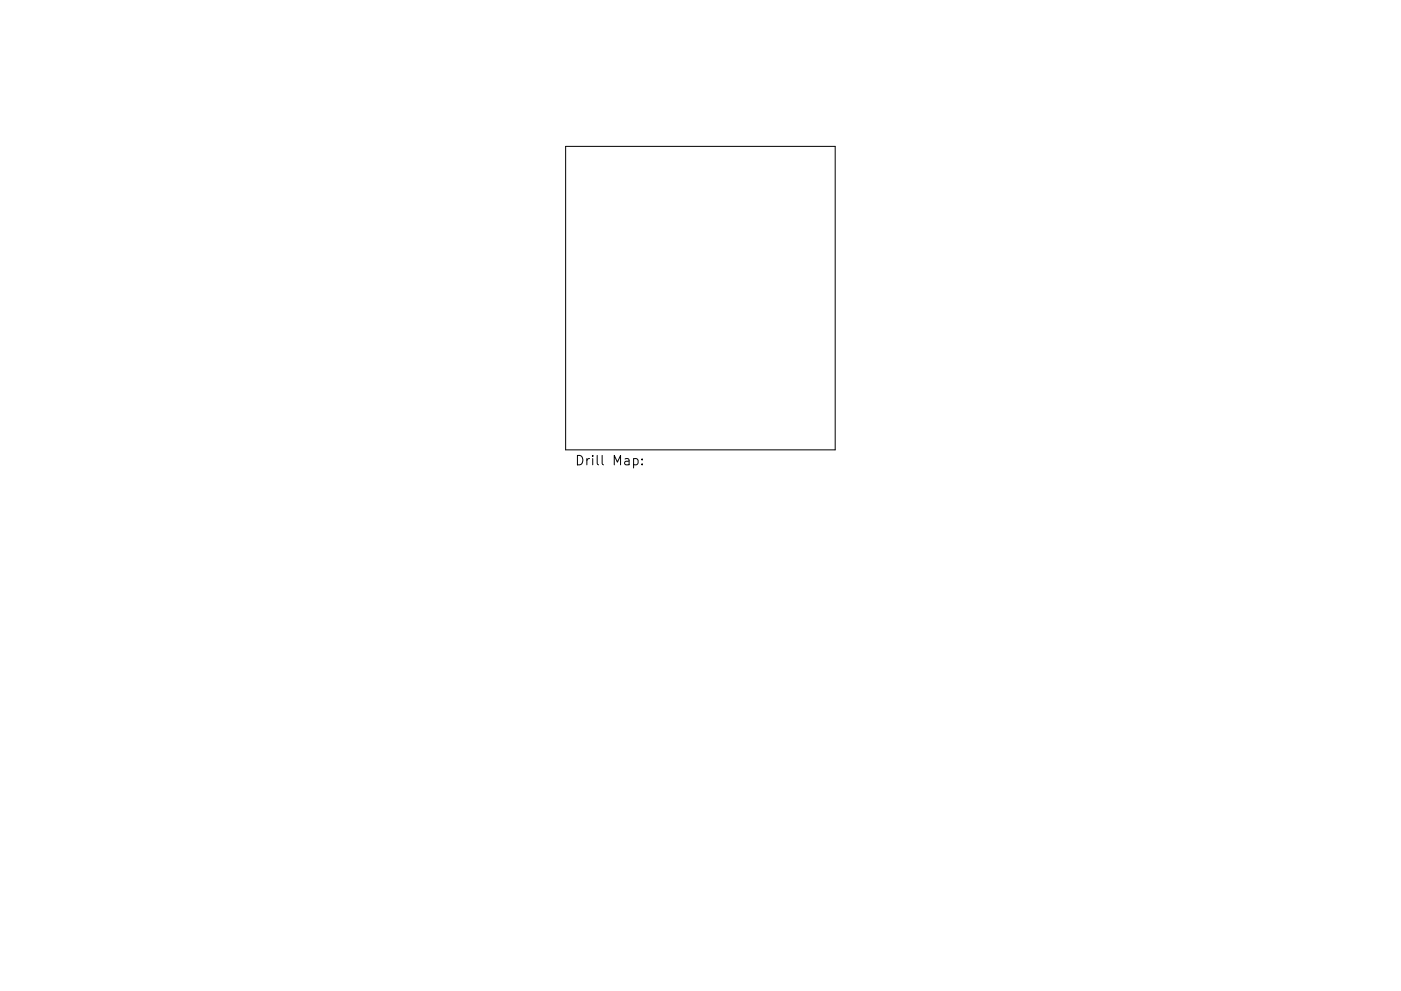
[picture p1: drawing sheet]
<svg xmlns="http://www.w3.org/2000/svg" width="297mm" height="210mm" viewBox="0 0 297 210" stroke-linecap="round" stroke-linejoin="round" font-family="sans-serif">
<defs><g id="words">
<text font-size="2.8" x="121.9" y="98.7">Drill Map:</text>
</g></defs>
<path d="M119.9 31.1h57.2v64.3h-57.2zM134.3 97.4l.6-.1 .4 .4v.5l-.2 .3h-.8M136.1 98.4v.2M136.1 97.4v.2" fill="none" stroke="#000" stroke-width=".21"/>
<use href="#words"/>
</svg>
